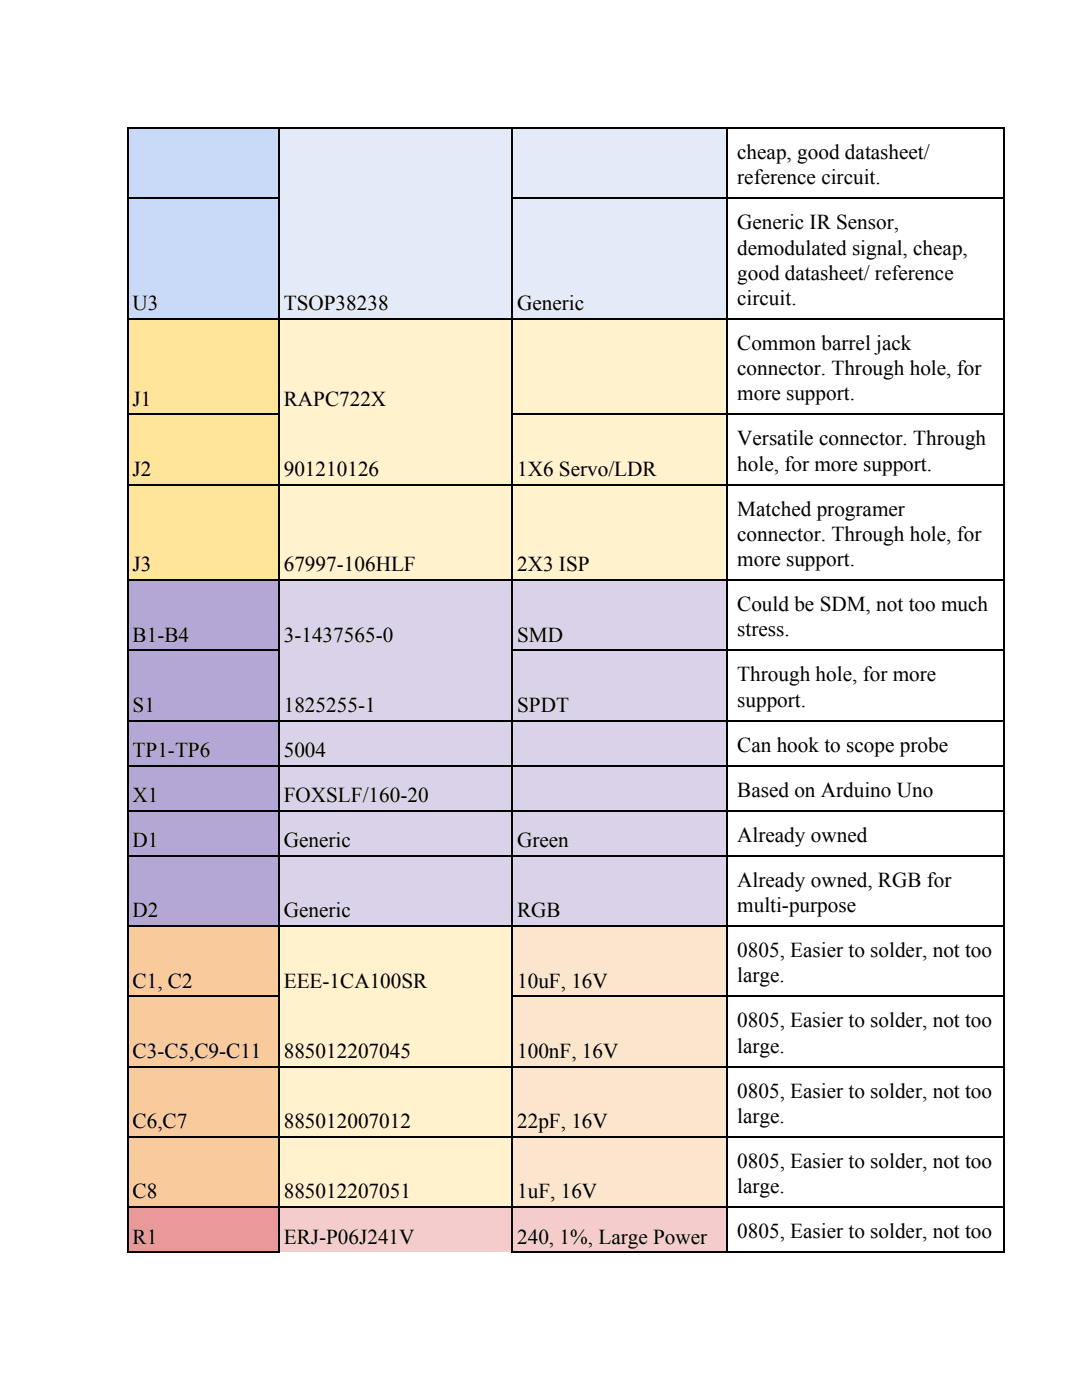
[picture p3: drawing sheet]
<svg xmlns="http://www.w3.org/2000/svg" width="216mm" height="279mm" viewBox="0 0 216 279" stroke-linecap="round" stroke-linejoin="round" font-family="sans-serif">
<defs><g id="words">
<g font-size="4.2">
<text x="147.1" y="31.8">cheap, good datasheet/</text>
<text x="147.1" y="36.8">reference circuit.</text>
<text x="147.1" y="45.8">Generic IR Sensor,</text>
<text x="147.1" y="50.8">demodulated signal, cheap,</text>
<text x="147.1" y="55.8">good datasheet/ reference</text>
<text x="26.5" y="61.9">U3</text>
<text x="56.6" y="61.9">TSOP38238</text>
<text x="103.2" y="61.9">Generic</text>
<text x="147.1" y="60.9">circuit.</text>
<text x="147.1" y="69.8">Common barrel jack</text>
<text x="147.1" y="74.9">connector. Through hole, for</text>
<text x="26.5" y="81">J1</text>
<text x="56.6" y="81">RAPC722X</text>
<text x="147.1" y="79.9">more support.</text>
<text x="147.1" y="88.9">Versatile connector. Through</text>
<text x="26.5" y="95">J2</text>
<text x="56.6" y="95">901210126</text>
<text x="103.2" y="95">1X6 Servo/LDR</text>
<text x="147.1" y="93.9">hole, for more support.</text>
<text x="147.1" y="102.9">Matched programer</text>
<text x="147.1" y="107.9">connector. Through hole, for</text>
<text x="147.1" y="113">more support.</text>
<text x="26.5" y="114">J3</text>
<text x="56.6" y="114">67997-106HLF</text>
<text x="103.2" y="114">2X3 ISP</text>
<text x="147.1" y="122">Could be SDM, not too much</text>
<text x="26.5" y="128.1">B1-B4</text>
<text x="56.6" y="128.1">3-1437565-0</text>
<text x="103.2" y="128.1">SMD</text>
<text x="147.1" y="127">stress.</text>
<text x="147.1" y="136">Through hole, for more</text>
<text x="26.5" y="142.1">S1</text>
<text x="56.6" y="142.1">1825255-1</text>
<text x="103.2" y="142.1">SPDT</text>
<text x="147.1" y="141">support.</text>
<text x="26.5" y="151.1">TP1-TP6</text>
<text x="56.6" y="151.1">5004</text>
<text x="147.1" y="150">Can hook to scope probe</text>
<text x="26.5" y="160.1">X1</text>
<text x="56.6" y="160.1">FOXSLF/160-20</text>
<text x="147.1" y="159">Based on Arduino Uno</text>
<text x="26.5" y="169.1">D1</text>
<text x="56.6" y="169.1">Generic</text>
<text x="103.2" y="169.1">Green</text>
<text x="147.1" y="168">Already owned</text>
<text x="147.1" y="177">Already owned, RGB for</text>
<text x="26.5" y="183.1">D2</text>
<text x="56.6" y="183.1">Generic</text>
<text x="103.2" y="183.1">RGB</text>
<text x="147.1" y="182">multi-purpose</text>
<text x="147.1" y="191">0805, Easier to solder, not too</text>
<text x="26.5" y="197.1">C1, C2</text>
<text x="56.6" y="197.1">EEE-1CA100SR</text>
<text x="103.2" y="197.1">10uF, 16V</text>
<text x="147.1" y="196.1">large.</text>
<text x="147.1" y="205.1">0805, Easier to solder, not too</text>
<text x="26.5" y="211.1">C3-C5,C9-C11</text>
<text x="56.6" y="211.1">885012207045</text>
<text x="103.2" y="211.1">100nF, 16V</text>
<text x="147.1" y="210.1">large.</text>
<text x="147.1" y="219.1">0805, Easier to solder, not too</text>
<text x="26.5" y="225.2">C6,C7</text>
<text x="56.6" y="225.2">885012007012</text>
<text x="103.2" y="225.2">22pF, 16V</text>
<text x="147.1" y="224.1">large.</text>
<text x="147.1" y="233.1">0805, Easier to solder, not too</text>
<text x="26.5" y="239.2">C8</text>
<text x="56.6" y="239.2">885012207051</text>
<text x="103.2" y="239.2">1uF, 16V</text>
<text x="147.1" y="238.1">large.</text>
<text x="26.5" y="248.2">R1</text>
<text x="56.6" y="248.2">ERJ-P06J241V</text>
<text x="103.2" y="248.2">240, 1%, Large Power</text>
<text x="147.1" y="247.1">0805, Easier to solder, not too</text>
</g>
</g></defs>
<path d="M25.4 25.4h30.2v14h-30.2z" fill="#c9daf8"/>
<g fill="#e3eaf8">
<path d="M55.6 25.4h46.5v14h-46.5z"/>
<path d="M102.1 25.4h42.9v14h-42.9z"/>
</g>
<path d="M25.4 39.4h30.2v24.1h-30.2z" fill="#c9daf8"/>
<g fill="#e3eaf8">
<path d="M55.6 39.4h46.5v24.1h-46.5z"/>
<path d="M102.1 39.4h42.9v24.1h-42.9z"/>
</g>
<path d="M25.4 63.5h30.2v19h-30.2z" fill="#ffe599"/>
<g fill="#fff2cc">
<path d="M55.6 63.5h46.5v19h-46.5z"/>
<path d="M102.1 63.5h42.9v19h-42.9z"/>
</g>
<path d="M25.4 82.5h30.2v14.1h-30.2z" fill="#ffe599"/>
<g fill="#fff2cc">
<path d="M55.6 82.5h46.5v14.1h-46.5z"/>
<path d="M102.1 82.5h42.9v14.1h-42.9z"/>
</g>
<path d="M25.4 96.6h30.2v19h-30.2z" fill="#ffe599"/>
<g fill="#fff2cc">
<path d="M55.6 96.6h46.5v19h-46.5z"/>
<path d="M102.1 96.6h42.9v19h-42.9z"/>
</g>
<path d="M25.4 115.6h30.2v14h-30.2z" fill="#b4a7d6"/>
<g fill="#d9d2e9">
<path d="M55.6 115.6h46.5v14h-46.5z"/>
<path d="M102.1 115.6h42.9v14h-42.9z"/>
</g>
<path d="M25.4 129.6h30.2v14.1h-30.2z" fill="#b4a7d6"/>
<g fill="#d9d2e9">
<path d="M55.6 129.6h46.5v14.1h-46.5z"/>
<path d="M102.1 129.6h42.9v14.1h-42.9z"/>
</g>
<path d="M25.4 143.7h30.2v9h-30.2z" fill="#b4a7d6"/>
<g fill="#d9d2e9">
<path d="M55.6 143.7h46.5v9h-46.5z"/>
<path d="M102.1 143.7h42.9v9h-42.9z"/>
</g>
<path d="M25.4 152.7h30.2v9h-30.2z" fill="#b4a7d6"/>
<g fill="#d9d2e9">
<path d="M55.6 152.7h46.5v9h-46.5z"/>
<path d="M102.1 152.7h42.9v9h-42.9z"/>
</g>
<path d="M25.4 161.7h30.2v9h-30.2z" fill="#b4a7d6"/>
<g fill="#d9d2e9">
<path d="M55.6 161.7h46.5v9h-46.5z"/>
<path d="M102.1 161.7h42.9v9h-42.9z"/>
</g>
<path d="M25.4 170.7h30.2v14h-30.2z" fill="#b4a7d6"/>
<g fill="#d9d2e9">
<path d="M55.6 170.7h46.5v14h-46.5z"/>
<path d="M102.1 170.7h42.9v14h-42.9z"/>
</g>
<path d="M25.4 184.7h30.2v14h-30.2z" fill="#f9cb9c"/>
<path d="M55.6 184.7h46.5v14h-46.5z" fill="#fff2cc"/>
<path d="M102.1 184.7h42.9v14h-42.9z" fill="#fce5cd"/>
<path d="M25.4 198.7h30.2v14h-30.2z" fill="#f9cb9c"/>
<path d="M55.6 198.7h46.5v14h-46.5z" fill="#fff2cc"/>
<path d="M102.1 198.7h42.9v14h-42.9z" fill="#fce5cd"/>
<path d="M25.4 212.7h30.2v14h-30.2z" fill="#f9cb9c"/>
<path d="M55.6 212.7h46.5v14h-46.5z" fill="#fff2cc"/>
<path d="M102.1 212.7h42.9v14h-42.9z" fill="#fce5cd"/>
<path d="M25.4 226.7h30.2v14.1h-30.2z" fill="#f9cb9c"/>
<path d="M55.6 226.7h46.5v14.1h-46.5z" fill="#fff2cc"/>
<path d="M102.1 226.7h42.9v14.1h-42.9z" fill="#fce5cd"/>
<path d="M25.4 240.8h30.2v9h-30.2z" fill="#ea9999"/>
<g fill="#f4cccc">
<path d="M55.6 240.8h46.5v9h-46.5z"/>
<path d="M102.1 240.8h42.9v9h-42.9z"/>
</g>
<g fill="none" stroke="#000" stroke-width=".26">
<path d="M25.4 39.6h30.4M25.4 25.5h175.2M25.5 25.4v224.6M55.7 25.4v224.6M102.1 39.6h98.5M102.3 25.4v224.6M145.1 25.4v224.6M200.4 25.4v224.6M25.4 63.6h175.2M25.4 96.7h175.2M25.4 82.7h30.4M102.1 82.7h98.5"/>
<path d="M25.4 115.8h175.2M25.4 129.8h30.4M102.1 129.8h98.5M25.4 152.8h175.2M25.4 143.8h175.2M25.4 170.8h175.2M25.4 161.8h175.2M25.4 198.8h30.4M25.4 184.8h175.2M102.1 198.8h98.5M25.4 212.9h175.2M25.4 226.9h175.2"/>
<path d="M25.4 240.9h175.2M25.4 249.9h30.4M102.1 249.9h98.5"/>
</g>
<path d="M56.6 57.7h20.9v5h-20.9z" fill="#e3eaf8"/>
<g fill="#fff2cc">
<path d="M56.6 76.7h20.4v5.1h-20.4z"/>
<path d="M56.6 90.8h19.1v5h-19.1z"/>
<path d="M103.2 90.8h27.8v5h-27.8z"/>
<path d="M56.6 109.8h26.2v5h-26.2z"/>
<path d="M103.2 109.8h14.3v5h-14.3z"/>
</g>
<g fill="#d9d2e9">
<path d="M56.6 123.8h21.7v5.1h-21.7z"/>
<path d="M56.6 137.8h18.3v5.1h-18.3z"/>
<path d="M56.6 146.8h8.5v5.1h-8.5z"/>
<path d="M56.6 155.8h28.9v5.1h-28.9z"/>
</g>
<path d="M56.6 192.9h28.6v5h-28.6z" fill="#fff2cc"/>
<path d="M103.2 192.9h18v5h-18z" fill="#fce5cd"/>
<path d="M56.6 206.9h25.4v5h-25.4z" fill="#fff2cc"/>
<path d="M103.2 206.9h20.1v5h-20.1z" fill="#fce5cd"/>
<path d="M56.6 220.9h25.4v5.1h-25.4z" fill="#fff2cc"/>
<path d="M103.2 220.9h18v5.1h-18z" fill="#fce5cd"/>
<path d="M56.6 234.9h25.4v5.1h-25.4z" fill="#fff2cc"/>
<path d="M103.2 234.9h15.9v5.1h-15.9z" fill="#fce5cd"/>
<g fill="#f4cccc">
<path d="M56.6 243.9h25.9v5.1h-25.9z"/>
<path d="M103.2 243.9h37.8v5.1h-37.8z"/>
</g>
<use href="#words"/>
</svg>
